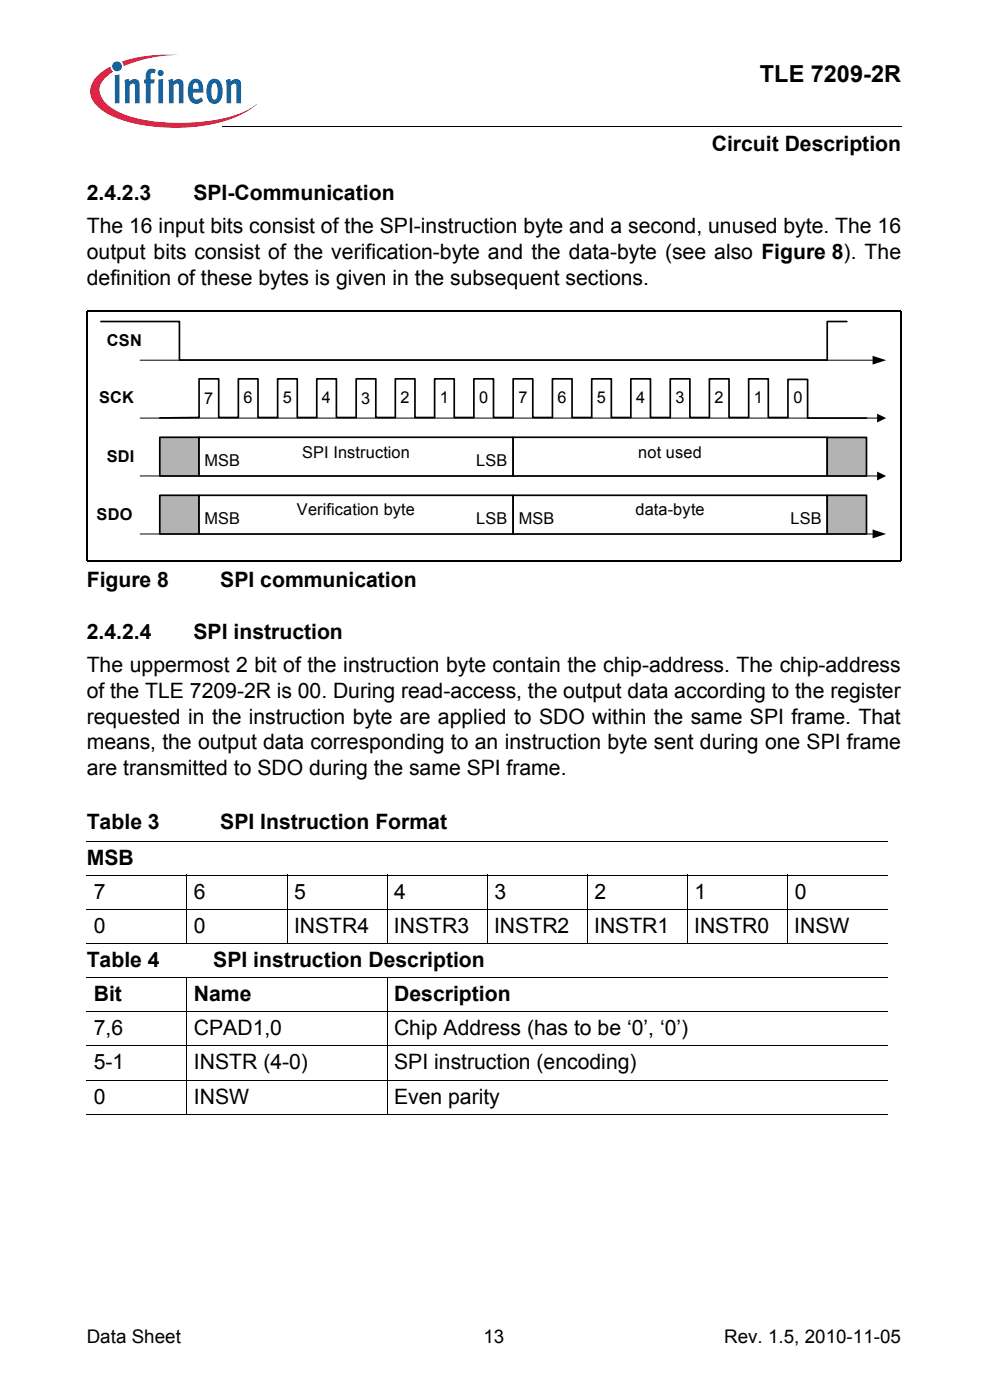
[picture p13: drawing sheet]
<svg xmlns="http://www.w3.org/2000/svg" width="148mm" height="210mm" viewBox="0 0 148 210" stroke-linecap="round" stroke-linejoin="round" font-family="sans-serif">
<defs><g id="words">
<text font-size="3.5" x="113.8" y="12.2">TLE 7209-2R</text>
<g font-size="3.2">
<text x="106.6" y="22.6">Circuit Description</text>
<text x="13" y="30">2.4.2.3</text>
<text x="13" y="35">The 16 input bits consist of the SPI-instruction byte and a second, unused byte. The 16</text>
<text x="29" y="30">SPI-Communication</text>
<text x="13" y="38.8">output bits consist of the verification-byte and the data-byte (see also Figure 8). The</text>
<text x="13" y="42.7">definition of these bytes is given in the subsequent sections.</text>
<text x="13" y="88">Figure 8</text>
<text x="33" y="88">SPI communication</text>
<text x="13" y="95.8">2.4.2.4</text>
<text x="29" y="95.8">SPI instruction</text>
<text x="13" y="100.7">The uppermost 2 bit of the instruction byte contain the chip-address. The chip-address</text>
<text x="13" y="104.6">of the TLE 7209-2R is 00. During read-access, the output data according to the register</text>
<text x="13" y="108.5">requested in the instruction byte are applied to SDO within the same SPI frame. That</text>
<text x="13" y="112.4">means, the output data corresponding to an instruction byte sent during one SPI frame</text>
<text x="13" y="116.2">are transmitted to SDO during the same SPI frame.</text>
<text x="13" y="124.4">Table 3</text>
<text x="33" y="124.4">SPI Instruction Format</text>
<text x="13" y="129.7">MSB</text>
<text x="14.1" y="134.8">7</text>
<text x="29.1" y="134.8">6</text>
<text x="44" y="134.8">5</text>
<text x="59.1" y="134.8">4</text>
<text x="74.1" y="134.8">3</text>
<text x="89" y="134.8">2</text>
<text x="104.1" y="134.8">1</text>
<text x="119.1" y="134.8">0</text>
<text x="14.1" y="139.9">0</text>
<text x="29.1" y="139.9">0</text>
<text x="44" y="139.9">INSTR4</text>
<text x="59" y="139.9">INSTR3</text>
<text x="74" y="139.9">INSTR2</text>
<text x="89" y="139.9">INSTR1</text>
<text x="104" y="139.9">INSTR0</text>
<text x="119" y="139.9">INSW</text>
<text x="13" y="145">Table 4</text>
<text x="31.9" y="145">SPI instruction Description</text>
<text x="14.1" y="150.1">Bit</text>
<text x="14.1" y="155.2">7,6</text>
<text x="29.1" y="150.1">Name</text>
<text x="29.1" y="155.2">CPAD1,0</text>
<text x="59" y="155.2">Chip Address (has to be ‘0’, ‘0’)</text>
<text x="59.1" y="150.1">Description</text>
<text x="14.1" y="160.3">5-1</text>
<text x="29.1" y="160.3">INSTR (4-0)</text>
<text x="59.1" y="160.3">SPI instruction (encoding)</text>
<text x="14.1" y="165.5">0</text>
<text x="29.1" y="165.5">INSW</text>
<text x="59" y="165.5">Even parity</text>
</g>
<g font-size="2.8">
<text x="13" y="201.3">Data Sheet</text>
<text x="72.4" y="201.3">13</text>
<text x="108.5" y="201.3">Rev. 1.5, 2010-11-05</text>
</g>
<g font-size="2.4">
<text x="16" y="51.8">CSN</text>
<text x="14.8" y="60.4">SCK</text>
<text x="30.6" y="60.5">7</text>
<text x="36.5" y="60.5">6</text>
<text x="42.4" y="60.5">5</text>
<text x="48.2" y="60.5">4</text>
<text x="54.1" y="60.5">3</text>
<text x="60" y="60.5">2</text>
<text x="65.9" y="60.5">1</text>
<text x="71.8" y="60.5">0</text>
<text x="77.7" y="60.4">7</text>
<text x="83.5" y="60.4">6</text>
<text x="89.4" y="60.4">5</text>
<text x="95.3" y="60.4">4</text>
<text x="101.2" y="60.4">3</text>
<text x="107.1" y="60.4">2</text>
<text x="112.9" y="60.4">1</text>
<text x="118.9" y="60.4">0</text>
<text x="16" y="69.2">SDI</text>
<text x="30.6" y="69.8">MSB</text>
<text x="45.3" y="68.6">SPI Instruction</text>
<text x="71.3" y="69.8">LSB</text>
<text x="95.6" y="68.6">not used</text>
<text x="14.5" y="77.9">SDO</text>
<text x="44.5" y="77.3">Verification byte</text>
<text x="95.2" y="77.3">data-byte</text>
<text x="30.6" y="78.5">MSB</text>
<text x="71.3" y="78.5">LSB MSB</text>
<text x="118.4" y="78.5">LSB</text>
</g>
</g></defs>
<circle cx="17.5" cy="10" r=".73" fill="#0166b3"/>
<g fill="#ed1a40">
<path d="M18.2 9.2l2.3-.6a24.8 24.8 0 0 1 6.4-.4 21.5 21.5 0 0 0-7.9 1.5l-.5 .2z"/>
<path d="M14.5 11.4l1.3-1 .7-.4 .1 .3 .3 .5a3.4 3.4 0 0 0-2 2.8 4 4 0 0 0 2.5 3 22 22 0 0 0 10.8 1.8 21.8 21.8 0 0 0 8.9-1.9l1.4-.9a12.5 12.5 0 0 1-6.3 2.9 28.2 28.2 0 0 1-14.5-.7 7.6 7.6 0 0 1-3.8-2.8 2.93 2.93 0 0 1 .6-3.6z"/>
</g>
<g fill="#0166b3">
<path d="M17.2 11.3l.7-.1v4.3h-.7z"/>
<path d="M18.6 12l.7-.2 .1 .4a.82 .82 0 0 1 1-.4 .82 .82 0 0 1 .5 .9v2.8h-.7l-.1-2.9a.47 .47 0 0 0-.7 .2v2.7h-.7z"/>
<path d="M22.2 10.5l.3-.2 .7 .1 .2 .1-.2 .5a.34 .34 0 0 0-.6 .1v.8h.6l-.1 .6h-.5v3h-.8v-3h-.2v-.6h.2v-.5a1.19 1.19 0 0 1 .4-.9z"/>
<path d="M25.2 12l.7-.2v.4a.82 .82 0 0 1 1-.4 .82 .82 0 0 1 .6 .9v2.8h-.7l-.1-2.9a.47 .47 0 0 0-.7 .2v2.7h-.7z"/>
<path d="M33.8 12l.7-.2 .1 .4a.82 .82 0 0 1 1-.4 .82 .82 0 0 1 .5 .9v2.8h-.7v-2.9a.47 .47 0 0 0-.8 .2v2.7h-.7z"/>
<path d="M23.6 11a.46 .46 0 0 1 .9 0 .46 .46 0 0 1-.9 0zM23.7 11.9l.7-.1v3.7h-.7z"/>
<path d="M28.6 12.1a1.05 1.05 0 0 1 1.1-.2 1.05 1.05 0 0 1 .7 .9l.1 1.1h-1.6a.72 .72 0 0 0 .3 .9 .72 .72 0 0 0 .9-.2l.3 .5a1.26 1.26 0 0 1-1.4 .4 1.26 1.26 0 0 1-.8-1.3v-.9a1.83 1.83 0 0 1 .4-1.2zM29.1 12.4l-.1 .2-.1 .7h.9l-.1-.5a.41 .41 0 0 0-.6-.4z"/>
<path d="M31.4 12.1a1.14 1.14 0 0 1 1.3-.2 1.14 1.14 0 0 1 .6 1.1 2.26 2.26 0 0 1-.8 2.5 1.24 1.24 0 0 1-1.6-1.4 2.73 2.73 0 0 1 .5-2zM31.9 12.6l-.2 .3v.8a1.15 1.15 0 0 0 .4 1.2 1.18 1.18 0 0 0 .5-1.2 1.07 1.07 0 0 0-.5-1.3z"/>
</g>
<path d="M33.4 18.8v.2z" fill="#000"/>
<g fill="none" stroke="#000" stroke-width=".15">
<path d="M33.4 18.9h101.6M21 54h109.9M21 62.7h110.6M21 71.4h110.6M21 80.1h109.9M13 126.1h120M13 131.3h120M13 136.4h120M28 131.2v10.3M43 131.2v10.3M58 131.2v10.3M73 131.2v10.3"/>
<path d="M88 131.2v10.3M103 131.2v10.3M118 131.2v10.3M13 141.5h120M13 146.6h120M13 151.7h120M13 156.8h120M28 146.5v20.6M58 146.5v20.6M13 161.9h120M13 167.1h120"/>
</g>
<path d="M130.7 53.3l2.1 .7-2.1 .7zM130.7 79.4l2.1 .7-2.1 .6zM131.4 62l1.4 .7-1.4 .6zM131.4 70.7l1.4 .7-1.4 .6z" fill="#000"/>
<path d="M15.1 48.2h11.8v5.8h97M126.9 48.2h-3v5.8M23.9 62.7l5.9-.1v-5.8h3v5.8h2.9v-5.8h3v5.8h2.9v-5.8h2.9v5.8h3v-5.8h2.9v5.8h3v-5.8h2.9v5.8h2.9v-5.8h3v5.8h2.9v-5.8h3v5.8h2.9v-5.8h2.9v5.8h3v-5.8h2.9v5.8h3v-5.8h2.9v5.8h2.9v-5.8h3v5.8h2.9v-5.8h3v5.8h2.9v-5.8h3v5.8h2.9v-5.8h2.9v5.8h3v-5.8h2.9v5.8h2.9v-5.7h3v5.8h8.8" fill="none" stroke="#000" stroke-width=".25"/>
<path d="M23.9 65.6h5.9v5.8h-5.9z" fill="#b3b3b3"/>
<path d="M23.9 65.6h5.9v5.8h-5.9z" fill="none" stroke="#000" stroke-width=".25"/>
<path d="M29.8 65.6h47.1v5.8h-47.1z" fill="#fff"/>
<path d="M29.8 65.6h47.1v5.8h-47.1z" fill="none" stroke="#000" stroke-width=".25"/>
<path d="M76.9 65.6h47v5.8h-47z" fill="#fff"/>
<path d="M76.9 65.6h47v5.8h-47z" fill="none" stroke="#000" stroke-width=".25"/>
<path d="M123.9 65.6h5.9v5.8h-5.9z" fill="#b3b3b3"/>
<path d="M123.9 65.6h5.9v5.8h-5.9z" fill="none" stroke="#000" stroke-width=".25"/>
<path d="M23.9 74.3h5.9v5.7h-5.9z" fill="#b3b3b3"/>
<path d="M23.9 74.3h5.9v5.8h-5.9z" fill="none" stroke="#000" stroke-width=".25"/>
<path d="M29.8 74.3h47.1v5.7h-47.1z" fill="#fff"/>
<path d="M29.8 74.3h47.1v5.8h-47.1z" fill="none" stroke="#000" stroke-width=".25"/>
<path d="M76.9 74.3h47v5.7h-47z" fill="#fff"/>
<path d="M76.9 74.3h47v5.8h-47z" fill="none" stroke="#000" stroke-width=".25"/>
<path d="M123.9 74.3h5.9v5.7h-5.9z" fill="#b3b3b3"/>
<path d="M123.9 74.3h5.9v5.8h-5.9z" fill="none" stroke="#000" stroke-width=".25"/>
<path d="M13.1 46.6v37.5M13.1 46.7h121.9M134.9 46.7v37.4M13 84.1h121.9" fill="none" stroke="#000" stroke-width=".17"/>
<use href="#words"/>
</svg>
